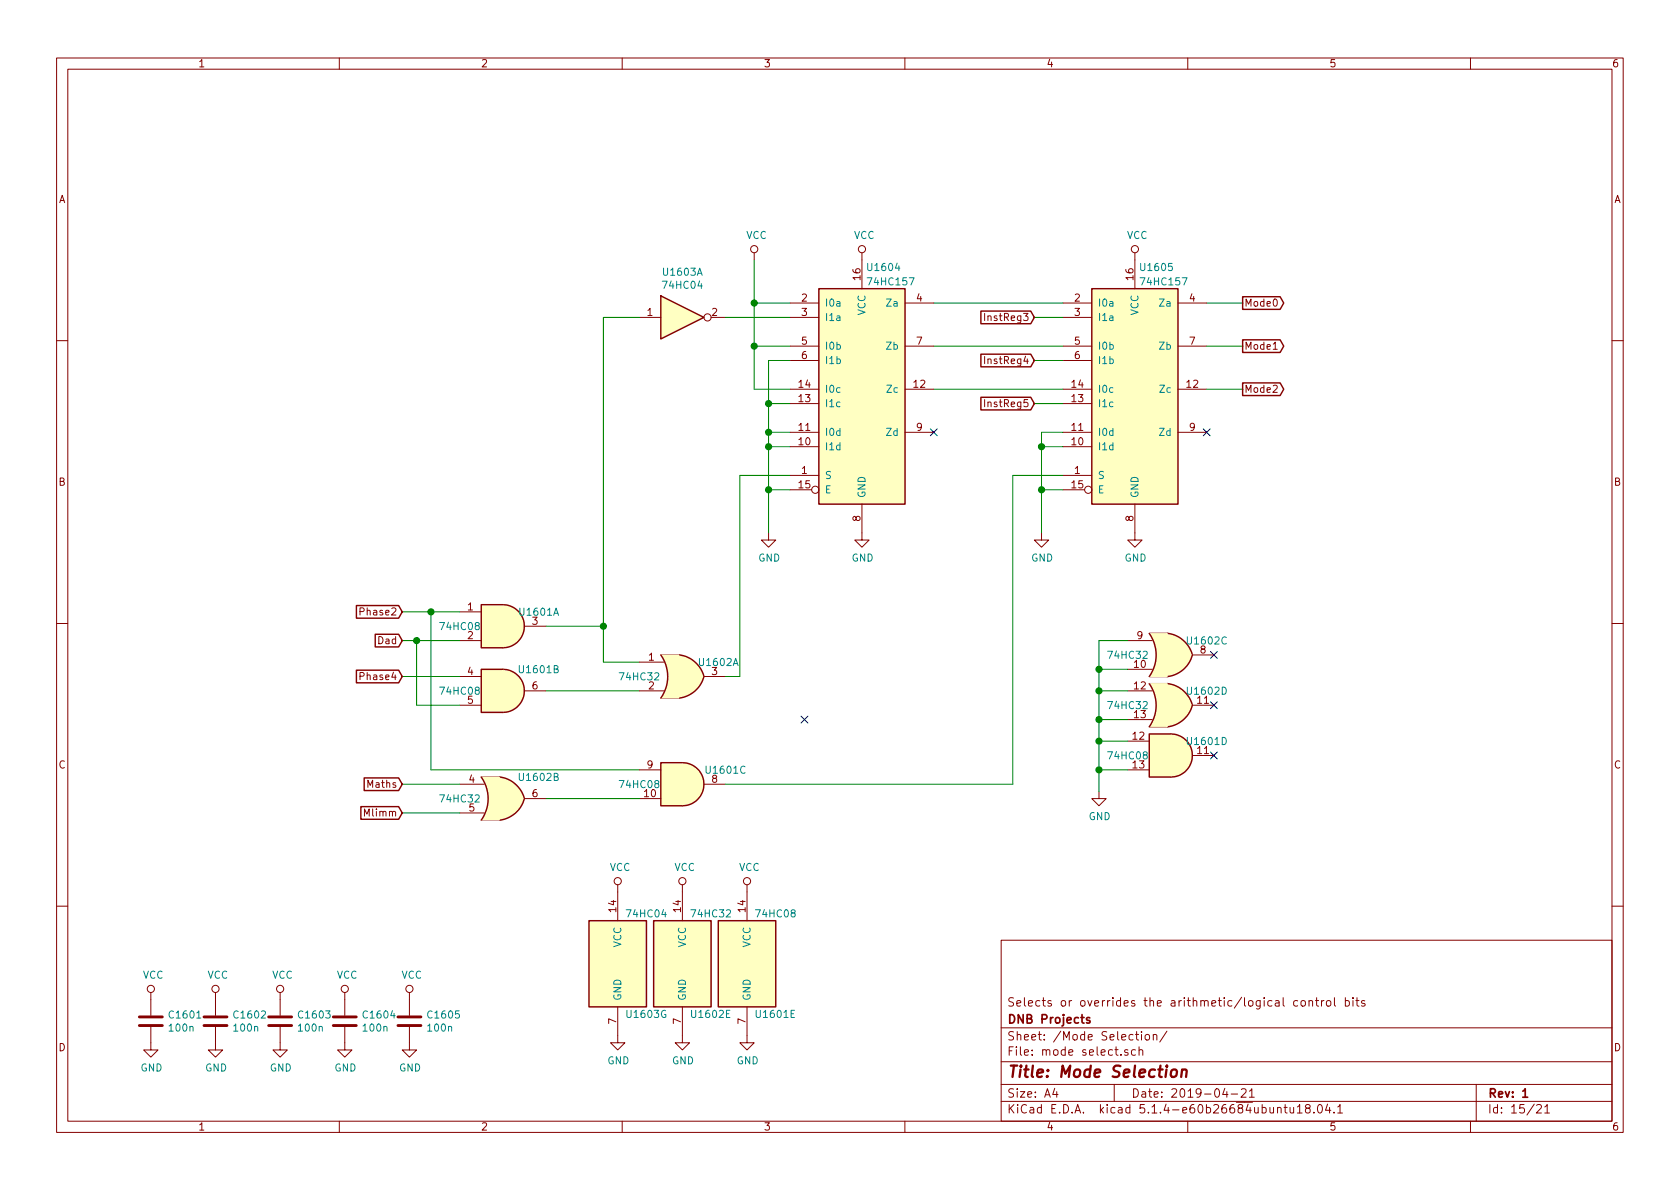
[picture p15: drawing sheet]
EESchema Schematic File Version 4
LIBS:cisc-8-cache
EELAYER 30 0
EELAYER END
$Descr A4 11693 8268
encoding utf-8
Sheet 16 21
Title "Mode Selection"
Date "2019-04-21"
Rev "1"
Comp "DNB Projects"
Comment1 "Selects or overrides the arithmetic/logical control bits"
Comment2 ""
Comment3 ""
Comment4 ""
$EndDescr
$Comp
L cisc-8-rescue:74LS157-74xx U1605
U 1 1
P 7900 2700
F 0 "U1605" H 8050 3550 50  0000 C CNN
F 1 "74HC157" H 8100 3450 50  0000 C CNN
F 2 "Package_SO:SOIC-16_3.9x9.9mm_P1.27mm" H 7900 2700 50  0001 C CNN
F 3 "http://www.ti.com/lit/gpn/sn74LS157" H 7900 2700 50  0001 C CNN
	1    7900 2700
	1    0    0    -1  
$EndComp
$Comp
L cisc-8-rescue:74LS157-74xx U1604
U 1 1
P 6000 2700
F 0 "U1604" H 6150 3550 50  0000 C CNN
F 1 "74HC157" H 6200 3450 50  0000 C CNN
F 2 "Package_SO:SOIC-16_3.9x9.9mm_P1.27mm" H 6000 2700 50  0001 C CNN
F 3 "http://www.ti.com/lit/gpn/sn74LS157" H 6000 2700 50  0001 C CNN
	1    6000 2700
	1    0    0    -1  
$EndComp
Text GLabel 8650 2100 2    50   Output ~ 0
Mode0
Text GLabel 8650 2400 2    50   Output ~ 0
Mode1
Text GLabel 8650 2700 2    50   Output ~ 0
Mode2
Wire Wire Line
	8400 2100 8650 2100
Wire Wire Line
	8400 2400 8650 2400
Wire Wire Line
	8400 2700 8650 2700
NoConn ~ 8400 3000
Text GLabel 7200 2200 0    50   Input ~ 0
InstReg3
Text GLabel 7200 2500 0    50   Input ~ 0
InstReg4
Text GLabel 7200 2800 0    50   Input ~ 0
InstReg5
Wire Wire Line
	7400 2200 7200 2200
Wire Wire Line
	7400 2500 7200 2500
Wire Wire Line
	7400 2800 7200 2800
Wire Wire Line
	7400 2100 6500 2100
Wire Wire Line
	7400 2400 6500 2400
Wire Wire Line
	7400 2700 6500 2700
NoConn ~ 6500 3000
$Comp
L cisc-8-rescue:GND-power #PWR01644
U 1 1
P 7900 3700
F 0 "#PWR01644" H 7900 3450 50  0001 C CNN
F 1 "GND" H 7905 3527 50  0000 C CNN
F 2 "" H 7900 3700 50  0001 C CNN
F 3 "" H 7900 3700 50  0001 C CNN
	1    7900 3700
	1    0    0    -1  
$EndComp
$Comp
L cisc-8-rescue:GND-power #PWR01642
U 1 1
P 7250 3700
F 0 "#PWR01642" H 7250 3450 50  0001 C CNN
F 1 "GND" H 7255 3527 50  0000 C CNN
F 2 "" H 7250 3700 50  0001 C CNN
F 3 "" H 7250 3700 50  0001 C CNN
	1    7250 3700
	1    0    0    -1  
$EndComp
$Comp
L cisc-8-rescue:GND-power #PWR01641
U 1 1
P 6000 3700
F 0 "#PWR01641" H 6000 3450 50  0001 C CNN
F 1 "GND" H 6005 3527 50  0000 C CNN
F 2 "" H 6000 3700 50  0001 C CNN
F 3 "" H 6000 3700 50  0001 C CNN
	1    6000 3700
	1    0    0    -1  
$EndComp
$Comp
L cisc-8-rescue:GND-power #PWR01639
U 1 1
P 5350 3700
F 0 "#PWR01639" H 5350 3450 50  0001 C CNN
F 1 "GND" H 5355 3527 50  0000 C CNN
F 2 "" H 5350 3700 50  0001 C CNN
F 3 "" H 5350 3700 50  0001 C CNN
	1    5350 3700
	1    0    0    -1  
$EndComp
Wire Wire Line
	7400 3400 7250 3400
Wire Wire Line
	7250 3400 7250 3700
Wire Wire Line
	7400 3000 7250 3000
Wire Wire Line
	7250 3000 7250 3100
Connection ~ 7250 3400
Wire Wire Line
	7400 3100 7250 3100
Connection ~ 7250 3100
Wire Wire Line
	7250 3100 7250 3400
Wire Wire Line
	5500 3400 5350 3400
Wire Wire Line
	5350 3400 5350 3700
Wire Wire Line
	5500 3000 5350 3000
Wire Wire Line
	5350 3000 5350 3100
Connection ~ 5350 3400
Wire Wire Line
	5500 3100 5350 3100
Connection ~ 5350 3100
Wire Wire Line
	5350 3100 5350 3400
$Comp
L cisc-8-rescue:VCC-power #PWR01643
U 1 1
P 7900 1800
F 0 "#PWR01643" H 7900 1650 50  0001 C CNN
F 1 "VCC" H 7917 1973 50  0000 C CNN
F 2 "" H 7900 1800 50  0001 C CNN
F 3 "" H 7900 1800 50  0001 C CNN
	1    7900 1800
	1    0    0    -1  
$EndComp
$Comp
L cisc-8-rescue:VCC-power #PWR01640
U 1 1
P 6000 1800
F 0 "#PWR01640" H 6000 1650 50  0001 C CNN
F 1 "VCC" H 6017 1973 50  0000 C CNN
F 2 "" H 6000 1800 50  0001 C CNN
F 3 "" H 6000 1800 50  0001 C CNN
	1    6000 1800
	1    0    0    -1  
$EndComp
$Comp
L cisc-8-rescue:VCC-power #PWR01638
U 1 1
P 5250 1800
F 0 "#PWR01638" H 5250 1650 50  0001 C CNN
F 1 "VCC" H 5267 1973 50  0000 C CNN
F 2 "" H 5250 1800 50  0001 C CNN
F 3 "" H 5250 1800 50  0001 C CNN
	1    5250 1800
	1    0    0    -1  
$EndComp
Wire Wire Line
	5500 2100 5250 2100
Wire Wire Line
	5250 2100 5250 1800
Wire Wire Line
	5500 2400 5250 2400
Wire Wire Line
	5250 2400 5250 2100
Connection ~ 5250 2100
Wire Wire Line
	5500 2700 5250 2700
Wire Wire Line
	5250 2700 5250 2400
Connection ~ 5250 2400
Wire Wire Line
	5500 2500 5350 2500
Wire Wire Line
	5350 2500 5350 2800
Connection ~ 5350 3000
Wire Wire Line
	5500 2800 5350 2800
Connection ~ 5350 2800
Wire Wire Line
	5350 2800 5350 3000
$Comp
L cisc-8-rescue:74LS08-74xx U1601
U 1 1
P 3500 4350
F 0 "U1601" H 3750 4450 50  0000 C CNN
F 1 "74HC08" H 3200 4350 50  0000 C CNN
F 2 "Package_SO:SOIC-14_3.9x8.7mm_P1.27mm" H 3500 4350 50  0001 C CNN
F 3 "http://www.ti.com/lit/gpn/sn74LS08" H 3500 4350 50  0001 C CNN
	1    3500 4350
	1    0    0    -1  
$EndComp
$Comp
L cisc-8-rescue:74LS08-74xx U1601
U 2 1
P 3500 4800
F 0 "U1601" H 3750 4950 50  0000 C CNN
F 1 "74HC08" H 3200 4800 50  0000 C CNN
F 2 "Package_SO:SOIC-14_3.9x8.7mm_P1.27mm" H 3500 4800 50  0001 C CNN
F 3 "http://www.ti.com/lit/gpn/sn74LS08" H 3500 4800 50  0001 C CNN
	2    3500 4800
	1    0    0    -1  
$EndComp
$Comp
L cisc-8-rescue:74LS08-74xx U1601
U 3 1
P 4750 5450
F 0 "U1601" H 5050 5550 50  0000 C CNN
F 1 "74HC08" H 4450 5450 50  0000 C CNN
F 2 "Package_SO:SOIC-14_3.9x8.7mm_P1.27mm" H 4750 5450 50  0001 C CNN
F 3 "http://www.ti.com/lit/gpn/sn74LS08" H 4750 5450 50  0001 C CNN
	3    4750 5450
	1    0    0    -1  
$EndComp
$Comp
L cisc-8-rescue:74LS32-74xx U1602
U 1 1
P 4750 4700
F 0 "U1602" H 5000 4800 50  0000 C CNN
F 1 "74HC32" H 4450 4700 50  0000 C CNN
F 2 "Package_SO:SOIC-14_3.9x8.7mm_P1.27mm" H 4750 4700 50  0001 C CNN
F 3 "http://www.ti.com/lit/gpn/sn74LS32" H 4750 4700 50  0001 C CNN
	1    4750 4700
	1    0    0    -1  
$EndComp
$Comp
L cisc-8-rescue:74LS32-74xx U1602
U 2 1
P 3500 5550
F 0 "U1602" H 3750 5700 50  0000 C CNN
F 1 "74HC32" H 3200 5550 50  0000 C CNN
F 2 "Package_SO:SOIC-14_3.9x8.7mm_P1.27mm" H 3500 5550 50  0001 C CNN
F 3 "http://www.ti.com/lit/gpn/sn74LS32" H 3500 5550 50  0001 C CNN
	2    3500 5550
	1    0    0    -1  
$EndComp
Text GLabel 2800 4250 0    50   Input ~ 0
Phase2
Text GLabel 2800 4450 0    50   Input ~ 0
Dad
Text GLabel 2800 4700 0    50   Input ~ 0
Phase4
Text GLabel 2800 5450 0    50   Input ~ 0
Maths
Text GLabel 2800 5650 0    50   Input ~ 0
Mlimm
Wire Wire Line
	2800 4250 3000 4250
Wire Wire Line
	3200 4450 2900 4450
Wire Wire Line
	2800 4700 3200 4700
Wire Wire Line
	3200 4900 2900 4900
Wire Wire Line
	2900 4900 2900 4450
Connection ~ 2900 4450
Wire Wire Line
	2900 4450 2800 4450
Wire Wire Line
	3200 5450 2800 5450
Wire Wire Line
	3200 5650 2800 5650
Wire Wire Line
	3800 5550 4450 5550
Wire Wire Line
	4450 5350 3000 5350
Wire Wire Line
	3000 5350 3000 4250
Connection ~ 3000 4250
Wire Wire Line
	3000 4250 3200 4250
Wire Wire Line
	3800 4800 4450 4800
Wire Wire Line
	3800 4350 4200 4350
Wire Wire Line
	4200 4350 4200 4600
Wire Wire Line
	4200 4600 4450 4600
Wire Wire Line
	5050 5450 7050 5450
Wire Wire Line
	7050 5450 7050 3300
Wire Wire Line
	7050 3300 7400 3300
Wire Wire Line
	5500 3300 5150 3300
Wire Wire Line
	5150 3300 5150 4700
Wire Wire Line
	5150 4700 5050 4700
$Comp
L cisc-8-rescue:74HC04-74xx U1603
U 1 1
P 4750 2200
F 0 "U1603" H 4750 2517 50  0000 C CNN
F 1 "74HC04" H 4750 2426 50  0000 C CNN
F 2 "Package_SO:SOIC-14_3.9x8.7mm_P1.27mm" H 4750 2200 50  0001 C CNN
F 3 "http://www.nxp.com/documents/data_sheet/74HC_HCT04.pdf" H 4750 2200 50  0001 C CNN
	1    4750 2200
	1    0    0    -1  
$EndComp
Wire Wire Line
	5500 2200 5050 2200
Wire Wire Line
	4200 4350 4200 2200
Wire Wire Line
	4200 2200 4450 2200
Connection ~ 4200 4350
$Comp
L cisc-8-rescue:C-Device C?
U 1 1
P 1050 7100
AR Path="/5EA1B8E0" Ref="C?"  Part="1" 
AR Path="/5C743CDA/5EA1B8E0" Ref="C?"  Part="1" 
AR Path="/5CD0322B/5EA1B8E0" Ref="C?"  Part="1" 
AR Path="/5DB6DFF1/5EA1B8E0" Ref="C?"  Part="1" 
AR Path="/5E9F7CB5/5EA1B8E0" Ref="C1601"  Part="1" 
F 0 "C1601" H 1165 7146 50  0000 L CNN
F 1 "100n" H 1165 7055 50  0000 L CNN
F 2 "Capacitor_SMD:C_0603_1608Metric" H 1088 6950 50  0001 C CNN
F 3 "~" H 1050 7100 50  0001 C CNN
	1    1050 7100
	1    0    0    -1  
$EndComp
$Comp
L cisc-8-rescue:VCC-power #PWR?
U 1 1
P 1050 6950
AR Path="/5EA1B8E7" Ref="#PWR?"  Part="1" 
AR Path="/5C743CDA/5EA1B8E7" Ref="#PWR?"  Part="1" 
AR Path="/5CD0322B/5EA1B8E7" Ref="#PWR?"  Part="1" 
AR Path="/5DB6DFF1/5EA1B8E7" Ref="#PWR?"  Part="1" 
AR Path="/5E9F7CB5/5EA1B8E7" Ref="#PWR01622"  Part="1" 
F 0 "#PWR01622" H 1050 6800 50  0001 C CNN
F 1 "VCC" H 1067 7123 50  0000 C CNN
F 2 "" H 1050 6950 50  0001 C CNN
F 3 "" H 1050 6950 50  0001 C CNN
	1    1050 6950
	1    0    0    -1  
$EndComp
$Comp
L cisc-8-rescue:GND-power #PWR?
U 1 1
P 1050 7250
AR Path="/5EA1B8ED" Ref="#PWR?"  Part="1" 
AR Path="/5C743CDA/5EA1B8ED" Ref="#PWR?"  Part="1" 
AR Path="/5CD0322B/5EA1B8ED" Ref="#PWR?"  Part="1" 
AR Path="/5DB6DFF1/5EA1B8ED" Ref="#PWR?"  Part="1" 
AR Path="/5E9F7CB5/5EA1B8ED" Ref="#PWR01623"  Part="1" 
F 0 "#PWR01623" H 1050 7000 50  0001 C CNN
F 1 "GND" H 1055 7077 50  0000 C CNN
F 2 "" H 1050 7250 50  0001 C CNN
F 3 "" H 1050 7250 50  0001 C CNN
	1    1050 7250
	1    0    0    -1  
$EndComp
$Comp
L cisc-8-rescue:C-Device C?
U 1 1
P 1500 7100
AR Path="/5EA1B8F3" Ref="C?"  Part="1" 
AR Path="/5C743CDA/5EA1B8F3" Ref="C?"  Part="1" 
AR Path="/5CD0322B/5EA1B8F3" Ref="C?"  Part="1" 
AR Path="/5DB6DFF1/5EA1B8F3" Ref="C?"  Part="1" 
AR Path="/5E9F7CB5/5EA1B8F3" Ref="C1602"  Part="1" 
F 0 "C1602" H 1615 7146 50  0000 L CNN
F 1 "100n" H 1615 7055 50  0000 L CNN
F 2 "Capacitor_SMD:C_0603_1608Metric" H 1538 6950 50  0001 C CNN
F 3 "~" H 1500 7100 50  0001 C CNN
	1    1500 7100
	1    0    0    -1  
$EndComp
$Comp
L cisc-8-rescue:VCC-power #PWR?
U 1 1
P 1500 6950
AR Path="/5EA1B8FA" Ref="#PWR?"  Part="1" 
AR Path="/5C743CDA/5EA1B8FA" Ref="#PWR?"  Part="1" 
AR Path="/5CD0322B/5EA1B8FA" Ref="#PWR?"  Part="1" 
AR Path="/5DB6DFF1/5EA1B8FA" Ref="#PWR?"  Part="1" 
AR Path="/5E9F7CB5/5EA1B8FA" Ref="#PWR01624"  Part="1" 
F 0 "#PWR01624" H 1500 6800 50  0001 C CNN
F 1 "VCC" H 1517 7123 50  0000 C CNN
F 2 "" H 1500 6950 50  0001 C CNN
F 3 "" H 1500 6950 50  0001 C CNN
	1    1500 6950
	1    0    0    -1  
$EndComp
$Comp
L cisc-8-rescue:GND-power #PWR?
U 1 1
P 1500 7250
AR Path="/5EA1B900" Ref="#PWR?"  Part="1" 
AR Path="/5C743CDA/5EA1B900" Ref="#PWR?"  Part="1" 
AR Path="/5CD0322B/5EA1B900" Ref="#PWR?"  Part="1" 
AR Path="/5DB6DFF1/5EA1B900" Ref="#PWR?"  Part="1" 
AR Path="/5E9F7CB5/5EA1B900" Ref="#PWR01625"  Part="1" 
F 0 "#PWR01625" H 1500 7000 50  0001 C CNN
F 1 "GND" H 1505 7077 50  0000 C CNN
F 2 "" H 1500 7250 50  0001 C CNN
F 3 "" H 1500 7250 50  0001 C CNN
	1    1500 7250
	1    0    0    -1  
$EndComp
$Comp
L cisc-8-rescue:C-Device C?
U 1 1
P 1950 7100
AR Path="/5EA1B906" Ref="C?"  Part="1" 
AR Path="/5C743CDA/5EA1B906" Ref="C?"  Part="1" 
AR Path="/5CD0322B/5EA1B906" Ref="C?"  Part="1" 
AR Path="/5DB6DFF1/5EA1B906" Ref="C?"  Part="1" 
AR Path="/5E9F7CB5/5EA1B906" Ref="C1603"  Part="1" 
F 0 "C1603" H 2065 7146 50  0000 L CNN
F 1 "100n" H 2065 7055 50  0000 L CNN
F 2 "Capacitor_SMD:C_0603_1608Metric" H 1988 6950 50  0001 C CNN
F 3 "~" H 1950 7100 50  0001 C CNN
	1    1950 7100
	1    0    0    -1  
$EndComp
$Comp
L cisc-8-rescue:VCC-power #PWR?
U 1 1
P 1950 6950
AR Path="/5EA1B90D" Ref="#PWR?"  Part="1" 
AR Path="/5C743CDA/5EA1B90D" Ref="#PWR?"  Part="1" 
AR Path="/5CD0322B/5EA1B90D" Ref="#PWR?"  Part="1" 
AR Path="/5DB6DFF1/5EA1B90D" Ref="#PWR?"  Part="1" 
AR Path="/5E9F7CB5/5EA1B90D" Ref="#PWR01626"  Part="1" 
F 0 "#PWR01626" H 1950 6800 50  0001 C CNN
F 1 "VCC" H 1967 7123 50  0000 C CNN
F 2 "" H 1950 6950 50  0001 C CNN
F 3 "" H 1950 6950 50  0001 C CNN
	1    1950 6950
	1    0    0    -1  
$EndComp
$Comp
L cisc-8-rescue:GND-power #PWR?
U 1 1
P 1950 7250
AR Path="/5EA1B913" Ref="#PWR?"  Part="1" 
AR Path="/5C743CDA/5EA1B913" Ref="#PWR?"  Part="1" 
AR Path="/5CD0322B/5EA1B913" Ref="#PWR?"  Part="1" 
AR Path="/5DB6DFF1/5EA1B913" Ref="#PWR?"  Part="1" 
AR Path="/5E9F7CB5/5EA1B913" Ref="#PWR01627"  Part="1" 
F 0 "#PWR01627" H 1950 7000 50  0001 C CNN
F 1 "GND" H 1955 7077 50  0000 C CNN
F 2 "" H 1950 7250 50  0001 C CNN
F 3 "" H 1950 7250 50  0001 C CNN
	1    1950 7250
	1    0    0    -1  
$EndComp
$Comp
L cisc-8-rescue:C-Device C?
U 1 1
P 2400 7100
AR Path="/5EA1B919" Ref="C?"  Part="1" 
AR Path="/5C743CDA/5EA1B919" Ref="C?"  Part="1" 
AR Path="/5CD0322B/5EA1B919" Ref="C?"  Part="1" 
AR Path="/5DB6DFF1/5EA1B919" Ref="C?"  Part="1" 
AR Path="/5E9F7CB5/5EA1B919" Ref="C1604"  Part="1" 
F 0 "C1604" H 2515 7146 50  0000 L CNN
F 1 "100n" H 2515 7055 50  0000 L CNN
F 2 "Capacitor_SMD:C_0603_1608Metric" H 2438 6950 50  0001 C CNN
F 3 "~" H 2400 7100 50  0001 C CNN
	1    2400 7100
	1    0    0    -1  
$EndComp
$Comp
L cisc-8-rescue:VCC-power #PWR?
U 1 1
P 2400 6950
AR Path="/5EA1B920" Ref="#PWR?"  Part="1" 
AR Path="/5C743CDA/5EA1B920" Ref="#PWR?"  Part="1" 
AR Path="/5CD0322B/5EA1B920" Ref="#PWR?"  Part="1" 
AR Path="/5DB6DFF1/5EA1B920" Ref="#PWR?"  Part="1" 
AR Path="/5E9F7CB5/5EA1B920" Ref="#PWR01628"  Part="1" 
F 0 "#PWR01628" H 2400 6800 50  0001 C CNN
F 1 "VCC" H 2417 7123 50  0000 C CNN
F 2 "" H 2400 6950 50  0001 C CNN
F 3 "" H 2400 6950 50  0001 C CNN
	1    2400 6950
	1    0    0    -1  
$EndComp
$Comp
L cisc-8-rescue:GND-power #PWR?
U 1 1
P 2400 7250
AR Path="/5EA1B926" Ref="#PWR?"  Part="1" 
AR Path="/5C743CDA/5EA1B926" Ref="#PWR?"  Part="1" 
AR Path="/5CD0322B/5EA1B926" Ref="#PWR?"  Part="1" 
AR Path="/5DB6DFF1/5EA1B926" Ref="#PWR?"  Part="1" 
AR Path="/5E9F7CB5/5EA1B926" Ref="#PWR01629"  Part="1" 
F 0 "#PWR01629" H 2400 7000 50  0001 C CNN
F 1 "GND" H 2405 7077 50  0000 C CNN
F 2 "" H 2400 7250 50  0001 C CNN
F 3 "" H 2400 7250 50  0001 C CNN
	1    2400 7250
	1    0    0    -1  
$EndComp
$Comp
L cisc-8-rescue:C-Device C?
U 1 1
P 2850 7100
AR Path="/5EA1B92C" Ref="C?"  Part="1" 
AR Path="/5C743CDA/5EA1B92C" Ref="C?"  Part="1" 
AR Path="/5CD0322B/5EA1B92C" Ref="C?"  Part="1" 
AR Path="/5DB6DFF1/5EA1B92C" Ref="C?"  Part="1" 
AR Path="/5E9F7CB5/5EA1B92C" Ref="C1605"  Part="1" 
F 0 "C1605" H 2965 7146 50  0000 L CNN
F 1 "100n" H 2965 7055 50  0000 L CNN
F 2 "Capacitor_SMD:C_0603_1608Metric" H 2888 6950 50  0001 C CNN
F 3 "~" H 2850 7100 50  0001 C CNN
	1    2850 7100
	1    0    0    -1  
$EndComp
$Comp
L cisc-8-rescue:VCC-power #PWR?
U 1 1
P 2850 6950
AR Path="/5EA1B933" Ref="#PWR?"  Part="1" 
AR Path="/5C743CDA/5EA1B933" Ref="#PWR?"  Part="1" 
AR Path="/5CD0322B/5EA1B933" Ref="#PWR?"  Part="1" 
AR Path="/5DB6DFF1/5EA1B933" Ref="#PWR?"  Part="1" 
AR Path="/5E9F7CB5/5EA1B933" Ref="#PWR01630"  Part="1" 
F 0 "#PWR01630" H 2850 6800 50  0001 C CNN
F 1 "VCC" H 2867 7123 50  0000 C CNN
F 2 "" H 2850 6950 50  0001 C CNN
F 3 "" H 2850 6950 50  0001 C CNN
	1    2850 6950
	1    0    0    -1  
$EndComp
$Comp
L cisc-8-rescue:GND-power #PWR?
U 1 1
P 2850 7250
AR Path="/5EA1B939" Ref="#PWR?"  Part="1" 
AR Path="/5C743CDA/5EA1B939" Ref="#PWR?"  Part="1" 
AR Path="/5CD0322B/5EA1B939" Ref="#PWR?"  Part="1" 
AR Path="/5DB6DFF1/5EA1B939" Ref="#PWR?"  Part="1" 
AR Path="/5E9F7CB5/5EA1B939" Ref="#PWR01631"  Part="1" 
F 0 "#PWR01631" H 2850 7000 50  0001 C CNN
F 1 "GND" H 2855 7077 50  0000 C CNN
F 2 "" H 2850 7250 50  0001 C CNN
F 3 "" H 2850 7250 50  0001 C CNN
	1    2850 7250
	1    0    0    -1  
$EndComp
$Comp
L cisc-8-rescue:74HC04-74xx U1603
U 7 1
P 4300 6700
F 0 "U1603" H 4350 6350 50  0000 L CNN
F 1 "74HC04" H 4350 7050 50  0000 L CNN
F 2 "Package_SO:SOIC-14_3.9x8.7mm_P1.27mm" H 4300 6700 50  0001 C CNN
F 3 "http://www.nxp.com/documents/data_sheet/74HC_HCT04.pdf" H 4300 6700 50  0001 C CNN
	7    4300 6700
	1    0    0    -1  
$EndComp
$Comp
L cisc-8-rescue:74LS32-74xx U1602
U 5 1
P 4750 6700
F 0 "U1602" H 4800 6350 50  0000 L CNN
F 1 "74HC32" H 4800 7050 50  0000 L CNN
F 2 "Package_SO:SOIC-14_3.9x8.7mm_P1.27mm" H 4750 6700 50  0001 C CNN
F 3 "http://www.ti.com/lit/gpn/sn74LS32" H 4750 6700 50  0001 C CNN
	5    4750 6700
	1    0    0    -1  
$EndComp
$Comp
L cisc-8-rescue:GND-power #PWR?
U 1 1
P 4300 7200
AR Path="/5D4FF676" Ref="#PWR?"  Part="1" 
AR Path="/5C743CDA/5D4FF676" Ref="#PWR?"  Part="1" 
AR Path="/5CD0322B/5D4FF676" Ref="#PWR?"  Part="1" 
AR Path="/5DB6DFF1/5D4FF676" Ref="#PWR?"  Part="1" 
AR Path="/5E9F7CB5/5D4FF676" Ref="#PWR01633"  Part="1" 
F 0 "#PWR01633" H 4300 6950 50  0001 C CNN
F 1 "GND" H 4305 7027 50  0000 C CNN
F 2 "" H 4300 7200 50  0001 C CNN
F 3 "" H 4300 7200 50  0001 C CNN
	1    4300 7200
	1    0    0    -1  
$EndComp
$Comp
L cisc-8-rescue:GND-power #PWR?
U 1 1
P 4750 7200
AR Path="/5D500888" Ref="#PWR?"  Part="1" 
AR Path="/5C743CDA/5D500888" Ref="#PWR?"  Part="1" 
AR Path="/5CD0322B/5D500888" Ref="#PWR?"  Part="1" 
AR Path="/5DB6DFF1/5D500888" Ref="#PWR?"  Part="1" 
AR Path="/5E9F7CB5/5D500888" Ref="#PWR01635"  Part="1" 
F 0 "#PWR01635" H 4750 6950 50  0001 C CNN
F 1 "GND" H 4755 7027 50  0000 C CNN
F 2 "" H 4750 7200 50  0001 C CNN
F 3 "" H 4750 7200 50  0001 C CNN
	1    4750 7200
	1    0    0    -1  
$EndComp
$Comp
L cisc-8-rescue:VCC-power #PWR?
U 1 1
P 4300 6200
AR Path="/5D502CD1" Ref="#PWR?"  Part="1" 
AR Path="/5C743CDA/5D502CD1" Ref="#PWR?"  Part="1" 
AR Path="/5CD0322B/5D502CD1" Ref="#PWR?"  Part="1" 
AR Path="/5DB6DFF1/5D502CD1" Ref="#PWR?"  Part="1" 
AR Path="/5E9F7CB5/5D502CD1" Ref="#PWR01632"  Part="1" 
F 0 "#PWR01632" H 4300 6050 50  0001 C CNN
F 1 "VCC" H 4317 6373 50  0000 C CNN
F 2 "" H 4300 6200 50  0001 C CNN
F 3 "" H 4300 6200 50  0001 C CNN
	1    4300 6200
	1    0    0    -1  
$EndComp
$Comp
L cisc-8-rescue:VCC-power #PWR?
U 1 1
P 4750 6200
AR Path="/5D503EE3" Ref="#PWR?"  Part="1" 
AR Path="/5C743CDA/5D503EE3" Ref="#PWR?"  Part="1" 
AR Path="/5CD0322B/5D503EE3" Ref="#PWR?"  Part="1" 
AR Path="/5DB6DFF1/5D503EE3" Ref="#PWR?"  Part="1" 
AR Path="/5E9F7CB5/5D503EE3" Ref="#PWR01634"  Part="1" 
F 0 "#PWR01634" H 4750 6050 50  0001 C CNN
F 1 "VCC" H 4767 6373 50  0000 C CNN
F 2 "" H 4750 6200 50  0001 C CNN
F 3 "" H 4750 6200 50  0001 C CNN
	1    4750 6200
	1    0    0    -1  
$EndComp
$Comp
L cisc-8-rescue:74LS08-74xx U1601
U 5 1
P 5200 6700
F 0 "U1601" H 5250 6350 50  0000 L CNN
F 1 "74HC08" H 5250 7050 50  0000 L CNN
F 2 "Package_SO:SOIC-14_3.9x8.7mm_P1.27mm" H 5200 6700 50  0001 C CNN
F 3 "http://www.ti.com/lit/gpn/sn74LS08" H 5200 6700 50  0001 C CNN
	5    5200 6700
	1    0    0    -1  
$EndComp
$Comp
L cisc-8-rescue:GND-power #PWR?
U 1 1
P 5200 7200
AR Path="/5D511D74" Ref="#PWR?"  Part="1" 
AR Path="/5C743CDA/5D511D74" Ref="#PWR?"  Part="1" 
AR Path="/5CD0322B/5D511D74" Ref="#PWR?"  Part="1" 
AR Path="/5DB6DFF1/5D511D74" Ref="#PWR?"  Part="1" 
AR Path="/5E9F7CB5/5D511D74" Ref="#PWR01637"  Part="1" 
F 0 "#PWR01637" H 5200 6950 50  0001 C CNN
F 1 "GND" H 5205 7027 50  0000 C CNN
F 2 "" H 5200 7200 50  0001 C CNN
F 3 "" H 5200 7200 50  0001 C CNN
	1    5200 7200
	1    0    0    -1  
$EndComp
$Comp
L cisc-8-rescue:VCC-power #PWR?
U 1 1
P 5200 6200
AR Path="/5D511D7A" Ref="#PWR?"  Part="1" 
AR Path="/5C743CDA/5D511D7A" Ref="#PWR?"  Part="1" 
AR Path="/5CD0322B/5D511D7A" Ref="#PWR?"  Part="1" 
AR Path="/5DB6DFF1/5D511D7A" Ref="#PWR?"  Part="1" 
AR Path="/5E9F7CB5/5D511D7A" Ref="#PWR01636"  Part="1" 
F 0 "#PWR01636" H 5200 6050 50  0001 C CNN
F 1 "VCC" H 5217 6373 50  0000 C CNN
F 2 "" H 5200 6200 50  0001 C CNN
F 3 "" H 5200 6200 50  0001 C CNN
	1    5200 6200
	1    0    0    -1  
$EndComp
NoConn ~ 5600 5000
$Comp
L cisc-8-rescue:74LS32-74xx U1602
U 3 1
P 8150 4550
F 0 "U1602" H 8400 4650 50  0000 C CNN
F 1 "74HC32" H 7850 4550 50  0000 C CNN
F 2 "Package_SO:SOIC-14_3.9x8.7mm_P1.27mm" H 8150 4550 50  0001 C CNN
F 3 "http://www.ti.com/lit/gpn/sn74LS32" H 8150 4550 50  0001 C CNN
	3    8150 4550
	1    0    0    -1  
$EndComp
$Comp
L cisc-8-rescue:74LS32-74xx U1602
U 4 1
P 8150 4900
F 0 "U1602" H 8400 5000 50  0000 C CNN
F 1 "74HC32" H 7850 4900 50  0000 C CNN
F 2 "Package_SO:SOIC-14_3.9x8.7mm_P1.27mm" H 8150 4900 50  0001 C CNN
F 3 "http://www.ti.com/lit/gpn/sn74LS32" H 8150 4900 50  0001 C CNN
	4    8150 4900
	1    0    0    -1  
$EndComp
$Comp
L cisc-8-rescue:GND-power #PWR0425
U 1 1
P 7650 5500
F 0 "#PWR0425" H 7650 5250 50  0001 C CNN
F 1 "GND" H 7655 5327 50  0000 C CNN
F 2 "" H 7650 5500 50  0001 C CNN
F 3 "" H 7650 5500 50  0001 C CNN
	1    7650 5500
	1    0    0    -1  
$EndComp
NoConn ~ 8450 4550
NoConn ~ 8450 4900
Wire Wire Line
	7850 4450 7650 4450
Wire Wire Line
	7650 4450 7650 4650
Connection ~ 7650 5000
Wire Wire Line
	7650 5000 7650 5150
Wire Wire Line
	7650 5000 7850 5000
Wire Wire Line
	7850 4800 7650 4800
Connection ~ 7650 4800
Wire Wire Line
	7650 4800 7650 5000
Wire Wire Line
	7850 4650 7650 4650
Connection ~ 7650 4650
Wire Wire Line
	7650 4650 7650 4800
$Comp
L cisc-8-rescue:74LS08-74xx U1601
U 4 1
P 8150 5250
F 0 "U1601" H 8400 5350 50  0000 C CNN
F 1 "74HC08" H 7850 5250 50  0000 C CNN
F 2 "Package_SO:SOIC-14_3.9x8.7mm_P1.27mm" H 8150 5250 50  0001 C CNN
F 3 "http://www.ti.com/lit/gpn/sn74LS08" H 8150 5250 50  0001 C CNN
	4    8150 5250
	1    0    0    -1  
$EndComp
Wire Wire Line
	7850 5150 7650 5150
Connection ~ 7650 5150
Wire Wire Line
	7650 5150 7650 5350
Wire Wire Line
	7850 5350 7650 5350
Connection ~ 7650 5350
Wire Wire Line
	7650 5350 7650 5500
NoConn ~ 8450 5250
$EndSCHEMATC
